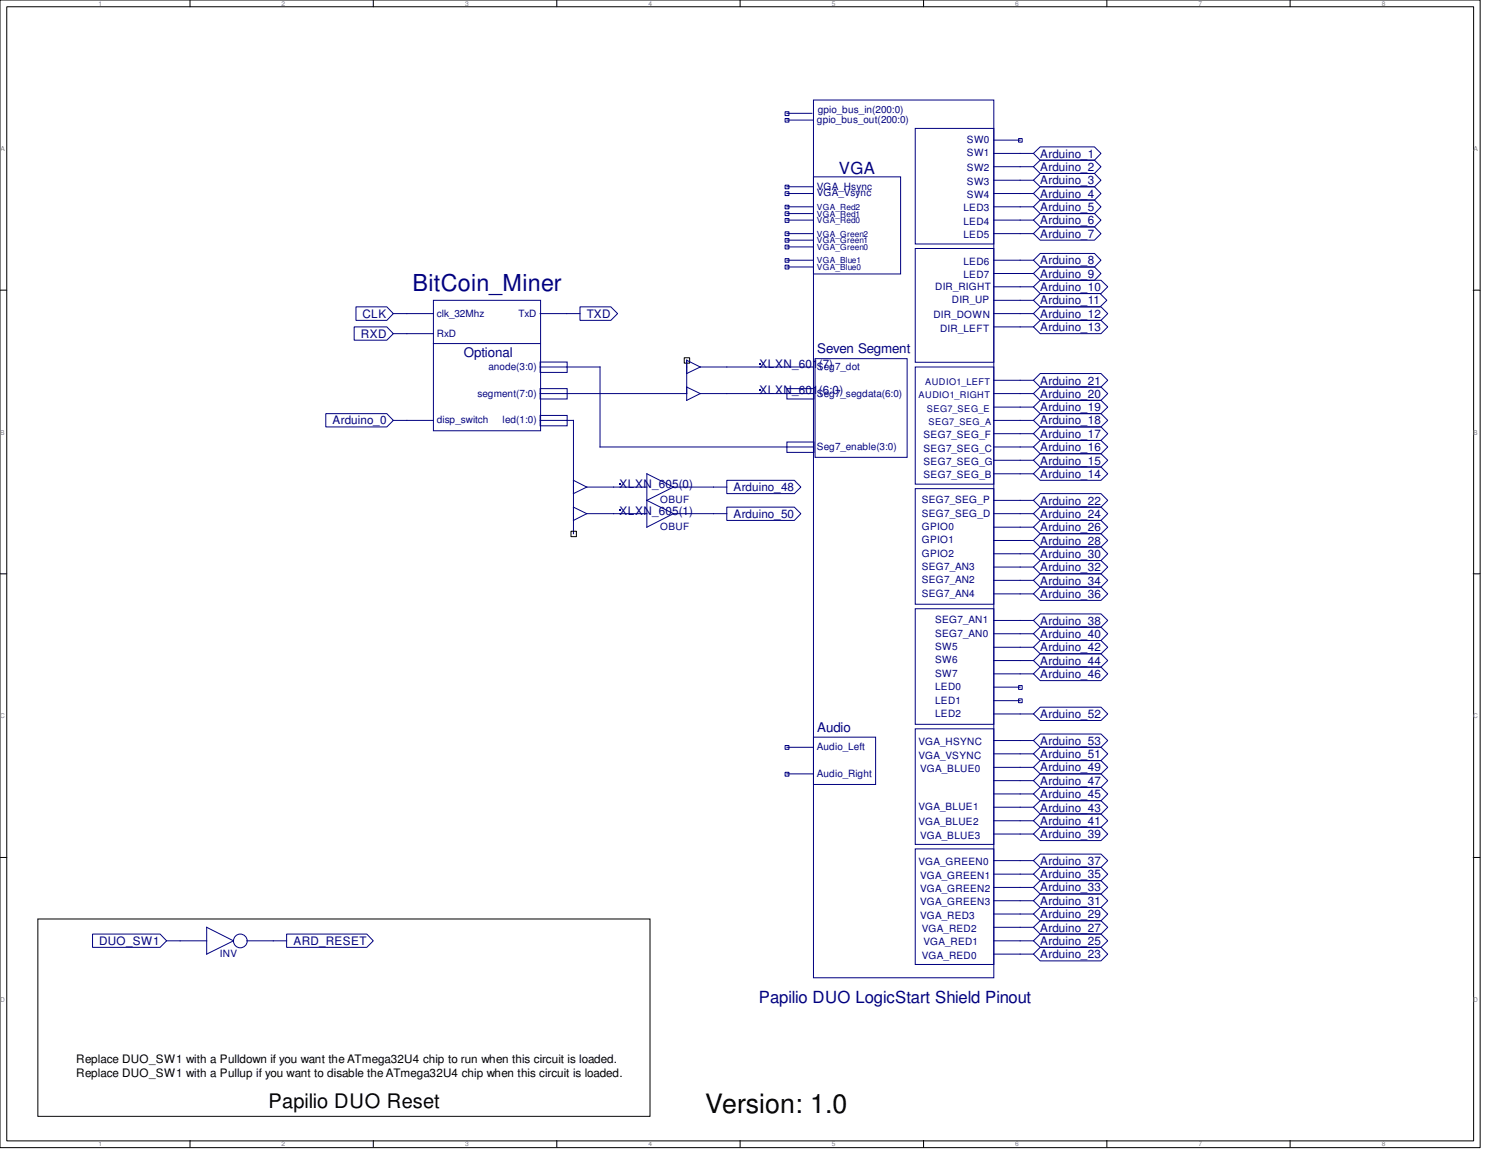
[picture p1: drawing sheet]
<svg xmlns="http://www.w3.org/2000/svg" width="279mm" height="216mm" viewBox="0 0 279 216" stroke-linecap="round" stroke-linejoin="round" font-family="sans-serif">
<defs><g id="words">
<text font-size="5" fill="#010101" x="132.6" y="209.2">Version: 1.0</text>
<text font-size="4.4" fill="#000080" x="77.6" y="54.7">BitCoin_Miner</text>
<text font-size="3.8" fill="#010101" x="50.5" y="208.2">Papilio DUO Reset</text>
<g font-size="3.1" fill="#000080">
<text x="157.7" y="32.7">VGA</text>
<text x="142.7" y="188.5">Papilio DUO LogicStart Shield Pinout</text>
</g>
<g font-size="2.5" fill="#000080">
<text x="87.2" y="67">Optional</text>
<text x="153.7" y="66.4">Seven Segment</text>
<text x="153.7" y="137.5">Audio</text>
</g>
<g font-size="2.2" fill="#000080">
<text x="195.6" y="29.6">Arduino_1</text>
<text x="195.6" y="32.1">Arduino_2</text>
<text x="195.6" y="34.6">Arduino_3</text>
<text x="195.6" y="37.1">Arduino_4</text>
<text x="195.6" y="39.7">Arduino_5</text>
<text x="195.6" y="42.2">Arduino_6</text>
<text x="195.6" y="44.7">Arduino_7</text>
<text x="195.6" y="49.7">Arduino_8</text>
<text x="195.6" y="52.2">Arduino_9</text>
<text x="68.2" y="59.7">CLK</text>
<text x="110.3" y="59.7">TXD</text>
<text x="195.6" y="54.7">Arduino_10</text>
<text x="195.6" y="57.2">Arduino_11</text>
<text x="195.6" y="59.7">Arduino_12</text>
<text x="67.9" y="63.5">RXD</text>
<text x="195.6" y="62.2">Arduino_13</text>
<text x="142.8" y="69.1">XLXN_601(7)</text>
<text x="142.8" y="74.1">XLXN_601(6:0)</text>
<text x="195.6" y="72.3">Arduino_21</text>
<text x="195.6" y="74.8">Arduino_20</text>
<text x="195.6" y="77.3">Arduino_19</text>
<text x="62.5" y="79.8">Arduino_0</text>
<text x="195.6" y="79.8">Arduino_18</text>
<text x="195.6" y="82.3">Arduino_17</text>
<text x="195.6" y="84.8">Arduino_16</text>
<text x="195.6" y="87.3">Arduino_15</text>
<text x="195.6" y="89.8">Arduino_14</text>
<text x="116.5" y="91.7">XLXN_605(0)</text>
<text x="137.9" y="92.3">Arduino_48</text>
<text x="195.6" y="94.8">Arduino_22</text>
<text x="116.5" y="96.7">XLXN_605(1)</text>
<text x="137.9" y="97.3">Arduino_50</text>
<text x="195.6" y="97.3">Arduino_24</text>
<text x="195.6" y="99.8">Arduino_26</text>
<text x="195.6" y="102.3">Arduino_28</text>
<text x="195.6" y="104.9">Arduino_30</text>
<text x="195.6" y="107.4">Arduino_32</text>
<text x="195.6" y="109.9">Arduino_34</text>
<text x="195.6" y="112.4">Arduino_36</text>
<text x="195.6" y="117.4">Arduino_38</text>
<text x="195.6" y="119.9">Arduino_40</text>
<text x="195.6" y="122.4">Arduino_42</text>
<text x="195.6" y="124.9">Arduino_44</text>
<text x="195.6" y="127.4">Arduino_46</text>
<text x="195.6" y="134.9">Arduino_52</text>
<text x="195.6" y="140">Arduino_53</text>
<text x="195.6" y="142.5">Arduino_51</text>
<text x="195.6" y="144.9">Arduino_49</text>
<text x="195.6" y="147.4">Arduino_47</text>
<text x="195.6" y="150">Arduino_45</text>
<text x="195.6" y="152.5">Arduino_43</text>
<text x="195.6" y="155">Arduino_41</text>
<text x="195.6" y="157.5">Arduino_39</text>
<text x="195.6" y="162.5">Arduino_37</text>
<text x="195.6" y="165">Arduino_35</text>
<text x="195.6" y="167.5">Arduino_33</text>
<text x="195.6" y="170.1">Arduino_31</text>
<text x="195.6" y="172.6">Arduino_29</text>
<text x="18.7" y="177.5">DUO_SW1</text>
<text x="55.2" y="177.5">ARD_RESET</text>
<text x="195.6" y="175">Arduino_27</text>
<text x="195.6" y="177.5">Arduino_25</text>
<text x="195.6" y="180">Arduino_23</text>
</g>
<g font-size="2.2" fill="#010101">
<text x="14.4" y="199.8">Replace DUO_SW1 with a Pulldown if you want the ATmega32U4 chip to run when this circuit is loaded.</text>
<text x="14.4" y="202.3">Replace DUO_SW1 with a Pullup if you want to disable the ATmega32U4 chip when this circuit is loaded.</text>
</g>
<g font-size="1.9" fill="#000080">
<text x="153.6" y="23.1">gpio_bus_out(200:0)</text>
<text x="153.8" y="21.3">gpio_bus_in(200:0)</text>
<text x="181.8" y="29.4">SW1</text>
<text x="181.8" y="26.9">SW0</text>
<text x="153.6" y="35.6">VGA_Hsync</text>
<text x="181.8" y="32.2">SW2</text>
<text x="181.8" y="34.7">SW3</text>
<text x="153.6" y="36.9">VGA_Vsync</text>
<text x="181.1" y="39.7">LED3</text>
<text x="181.8" y="37.2">SW4</text>
<text x="181.1" y="42.2">LED4</text>
<text x="181.1" y="44.7">LED5</text>
<text x="181.1" y="49.7">LED6</text>
<text x="181.1" y="52.3">LED7</text>
<text x="82.1" y="59.5">clk_32Mhz</text>
<text x="97.5" y="59.5">TxD</text>
<text x="175.5" y="59.8">DIR_DOWN</text>
<text x="175.9" y="54.4">DIR_RIGHT</text>
<text x="179" y="57">DIR_UP</text>
<text x="82.1" y="63.2">RxD</text>
<text x="176.8" y="62.3">DIR_LEFT</text>
<text x="91.8" y="69.5">anode(3:0)</text>
<text x="153.6" y="69.5">Seg7_dot</text>
<text x="89.8" y="74.5">segment(7:0)</text>
<text x="153.6" y="74.5">Seg7_segdata(6:0)</text>
<text x="82.1" y="79.5">disp_switch</text>
<text x="94.5" y="79.5">led(1:0)</text>
<text x="173.7" y="82.3">SEG7_SEG_F</text>
<text x="153.6" y="84.5">Seg7_enable(3:0)</text>
<text x="173.7" y="84.9">SEG7_SEG_C</text>
<text x="173.7" y="87.4">SEG7_SEG_G</text>
<text x="173.7" y="89.9">SEG7_SEG_B</text>
<text x="124.1" y="94.6">OBUF</text>
<text x="173.3" y="94.6">SEG7_SEG_P</text>
<text x="124.1" y="99.6">OBUF</text>
<text x="173.3" y="99.6">GPIO0</text>
<text x="173.3" y="97.1">SEG7_SEG_D</text>
<text x="173.3" y="107.1">SEG7_AN3</text>
<text x="173.3" y="104.6">GPIO2</text>
<text x="173.3" y="102.1">GPIO1</text>
<text x="173.3" y="112.1">SEG7_AN4</text>
<text x="173.3" y="109.6">SEG7_AN2</text>
<text x="175.9" y="119.6">SEG7_AN0</text>
<text x="175.9" y="117.1">SEG7_AN1</text>
<text x="175.9" y="124.7">SW6</text>
<text x="175.9" y="122.2">SW5</text>
<text x="175.9" y="129.7">LED0</text>
<text x="175.9" y="127.2">SW7</text>
<text x="175.9" y="134.7">LED2</text>
<text x="175.9" y="132.2">LED1</text>
<text x="153.6" y="141">Audio_Left</text>
<text x="172.7" y="140">VGA_HSYNC</text>
<text x="172.7" y="142.5">VGA_VSYNC</text>
<text x="153.6" y="146">Audio_Right</text>
<text x="173" y="145">VGA_BLUE0</text>
<text x="172.7" y="152.2">VGA_BLUE1</text>
<text x="172.7" y="155.1">VGA_BLUE2</text>
<text x="173" y="157.6">VGA_BLUE3</text>
<text x="172.7" y="162.6">VGA_GREEN0</text>
<text x="173" y="165.1">VGA_GREEN1</text>
<text x="173" y="167.6">VGA_GREEN2</text>
<text x="173" y="170.1">VGA_GREEN3</text>
<text x="173" y="172.6">VGA_RED3</text>
<text x="41.4" y="179.8">INV</text>
<text x="173.3" y="175.1">VGA_RED2</text>
<text x="173.7" y="177.6">VGA_RED1</text>
<text x="173.3" y="180.1">VGA_RED0</text>
</g>
<g font-size="1.7" fill="#000080">
<text x="172.7" y="74.8">AUDIO1_RIGHT</text>
<text x="173.9" y="72.3">AUDIO1_LEFT</text>
<text x="174.3" y="77.3">SEG7_SEG_E</text>
<text x="174.6" y="79.8">SEG7_SEG_A</text>
</g>
<g font-size="1.6" fill="#000080">
<text x="153.6" y="39.4">VGA_Red2</text>
<text x="153.6" y="40.7">VGA_Red1</text>
<text x="153.6" y="41.9">VGA_Red0</text>
<text x="153.6" y="44.4">VGA_Green2</text>
<text x="153.6" y="45.7">VGA_Green1</text>
<text x="153.6" y="46.9">VGA_Green0</text>
<text x="153.6" y="49.4">VGA_Blue1</text>
<text x="153.6" y="50.7">VGA_Blue0</text>
</g>
<g font-size="1.3" fill="#808080">
<text x="18.5" y="1.1">1</text>
<text x="53" y="1.1">2</text>
<text x="87.5" y="1.1">3</text>
<text x="121.9" y="1.1">4</text>
<text x="156.4" y="1.1">5</text>
<text x="190.9" y="1.1">6</text>
<text x="225.3" y="1.1">7</text>
<text x="259.8" y="1.1">8</text>
<text x=".1" y="28.4">A</text>
<text x="277.1" y="28.4">A</text>
<text x="0" y="81.7">B</text>
<text x="277" y="81.7">B</text>
<text x="0" y="134.9">C</text>
<text x="277" y="134.9">C</text>
<text x="0" y="188.2">D</text>
<text x="277" y="188.2">D</text>
<text x="18.5" y="215.4">1</text>
<text x="53" y="215.4">2</text>
<text x="87.5" y="215.4">3</text>
<text x="121.9" y="215.4">4</text>
<text x="156.4" y="215.4">5</text>
<text x="190.9" y="215.4">6</text>
<text x="225.3" y="215.4">7</text>
<text x="259.8" y="215.4">8</text>
</g>
</g></defs>
<g fill="none" stroke="#000" stroke-width=".19">
<path d="M0 0h278.3v215.6h-278.3zM1.3 1.3h275.8v213.1h-275.8zM35.7 0v1.3M70.2 0v1.3M104.7 0v1.3M139.1 0v1.3M173.7 0v1.3M208.1 0v1.3M242.6 0v1.3M0 54.5h1.3M277 54.5h1.3M128.7 67.2h1v1h-1z"/>
<path d="M0 107.8h1.3M277 107.8h1.3M0 161.1h1.3M277 161.1h1.3M35.7 214.3v1.3M70.2 214.3v1.3M104.7 214.3v1.3M139.1 214.3v1.3M173.7 214.3v1.3M208.1 214.3v1.3M242.6 214.3v1.3"/>
</g>
<g fill="none" stroke="#000080" stroke-width=".19">
<path d="M153 18.8h33.9v164.9h-33.9zM147.6 22.3h.7v.6h-.7zM147.6 21h.7v.7h-.7zM147.6 38.6h.7v.6h-.7zM147.6 39.8h.7v.7h-.7zM147.6 34.8h.7v.7h-.7zM147.6 36h.7v.7h-.7zM148 36.4h5M148 38.9h5M148 21.3h4.7M148 22.6h5M148 35.1h5"/>
<path d="M153 33.2h16.3v18.3h-16.3zM172.1 24.1h14.8v21.7h-14.8zM186.8 28.8h7.5M186.8 31.3h7.5M186.8 33.9h7.5M186.8 36.4h7.5M186.8 38.9h7.5M186.8 26.3h5M191.5 26h.7v.7h-.7zM76.5 58.9h5M81.5 56.4h20.1v24.5h-20.1zM101.6 58.9h5"/>
<path d="M147.6 41.1h.7v.7h-.7zM147.6 43.6h.7v.7h-.7zM147.6 44.8h.7v.7h-.7zM147.6 46.1h.7v.7h-.7zM147.6 48.6h.7v.7h-.7zM147.6 49.8h.7v.7h-.7zM148 41.4h5M148 43.9h5M148 48.9h5M148 50.2h5M148 46.4h5M148 45.1h5"/>
<path d="M148 40.1h5M172.1 46.7h14.8v21.4h-14.8zM186.8 41.4h7.5M186.8 43.9h7.5M186.8 48.9h7.5M186.8 51.4h7.5M186.8 53.9h7.5M186.8 56.4h7.5M186.8 58.9h7.5M76.5 79h5M76.5 62.7h5M81.5 64.6h20.1"/>
<path d="M101.6 73h5v2h-5zM101.6 78.1h5v1.9h-5zM101.6 68h5v2h-5zM101.6 74h27.5M101.6 79h5M101.6 69h11.2v15h40.2M129.1 67.7v7.5l2.6-1.2M129.1 72.7l2.6 1.3M131.7 74h21.3M148 73h5v2h-5zM148 69h5M153.2 67.4h17.4v18.5h-17.4z"/>
<path d="M172.1 69h14.8v22h-14.8zM186.8 61.4h7.5M186.8 71.5h7.5M186.8 74h7.5M186.8 76.5h7.5M186.8 79h7.5M148 83.1h5v1.9h-5zM172.1 91.8h14.8v21.7h-14.8zM186.8 81.5h7.5M186.8 84h7.5M186.8 86.5h7.5M186.8 89h7.5"/>
<path d="M186.8 94h7.5M186.8 96.5h7.5M186.8 99.1h7.5M172.1 114.4h14.8v21.7h-14.8zM186.8 101.6h7.5M186.8 104.1h7.5M186.8 106.6h7.5M186.8 109.1h7.5M186.8 111.6h7.5M186.8 116.6h7.5M186.8 119.1h7.5M153 138.5h11.6v8.9h-11.6z"/>
<path d="M172.1 136.9h14.8v21.8h-14.8zM186.8 121.6h7.5M186.8 124.1h7.5M186.8 126.6h7.5M186.8 134.2h7.5M186.8 139.1h7.5M186.8 129.1h5M186.8 131.7h5M191.5 128.8h.7v.7h-.7zM191.5 131.3h.7v.7h-.7zM147.6 140.1h.7v.7h-.7zM147.6 145.1h.7v.7h-.7z"/>
<path d="M148 140.4h5M148 145.4h5M172.1 159.5h14.8v21.7h-14.8zM186.8 141.6h7.5M186.8 144.2h7.5M186.8 146.7h7.5M186.8 149.2h7.5M186.8 151.7h7.5M186.8 154.2h7.5M186.8 156.7h7.5M17.4 175.5h12.7l1.2 1.3-1.2 1.2h-12.7zM31.3 176.8h7.6"/>
<path d="M38.9 174.2l5 2.6-5 2.5zM46.4 176.8h7.5M53.9 175.5h15.1l1.2 1.3-1.2 1.2h-15.1zM186.8 176.8h7.5M186.8 161.7h7.5M186.8 164.3h7.5M186.8 166.8h7.5M186.8 169.2h7.5M186.8 171.7h7.5M186.8 174.2h7.5M186.8 179.3h7.5"/>
<circle cx="45.2" cy="176.8" r="1.3"/>
</g>
<path d="M7.1 172.7h115.1v37.1h-115.1z" fill="none" stroke="#010101" stroke-width=".19"/>
<path d="M142.7 73.2h.3v.3h-.3z" fill-rule="evenodd" fill="#000080"/>
<path d="M129.1 67.7l2.6 1.3-2.6 1.2zM131.7 69h16.3" fill="none" stroke="#000080" stroke-width=".19"/>
<path d="M142.7 68.2h.3v.3h-.3z" fill-rule="evenodd" fill="#000080"/>
<g fill="none" stroke="#000080" stroke-width=".19">
<path d="M74 58.9h2.5M106.6 58.9h2.5M74 79h2.5M74 62.7h2.5M106.6 79h1.2v21.3M107.8 95.3l2.5 1.2M110.3 96.5h11.3M110.3 96.5l-2.5 1.3M116.6 91.5h5M126.6 91.5l-5-2.5v10.1l5-2.6M126.6 91.5l-5 2.5 5 2.5M126.6 91.5h10.1"/>
<path d="M126.6 96.5h10.1"/>
</g>
<path d="M107.4 99.8h1v1h-1z" fill="none" stroke="#000" stroke-width=".19"/>
<path d="M116.4 95.8h.2v.3h-.2z" fill-rule="evenodd" fill="#000080"/>
<path d="M107.8 90.3l2.5 1.2-2.5 1.3zM110.3 91.5h6.3" fill="none" stroke="#000080" stroke-width=".19"/>
<path d="M116.4 90.8h.2v.2h-.2z" fill-rule="evenodd" fill="#000080"/>
<g fill="none" stroke="#000080" stroke-width=".19">
<path d="M194.3 28.8l1.3-1.2h10.2l1.2 1.2-1.2 1.3h-10.2zM194.3 31.3l1.3-1.2h10.2l1.2 1.2-1.2 1.3h-10.2zM195.6 32.6h10.2l1.2 1.3-1.2 1.2h-10.2l-1.3-1.2zM195.6 35.1h10.2l1.2 1.3-1.2 1.2h-10.2l-1.3-1.2zM195.6 37.6h10.2l1.2 1.3-1.2 1.2h-10.2l-1.3-1.2zM66.9 57.7h5.8l1.3 1.2-1.3 1.3h-5.8zM109.1 57.7h5.8l1.2 1.2-1.2 1.3h-5.8zM194.3 41.4l1.3-1.3h10.2l1.2 1.3-1.2 1.2h-10.2zM194.3 51.4l1.3-1.2h10.2l1.2 1.2-1.2 1.3h-10.2zM194.3 53.9l1.3-1.2h11.4l1.3 1.2-1.3 1.3h-11.4zM195.6 42.6h10.2l1.2 1.3-1.2 1.2h-10.2l-1.3-1.2zM195.6 47.6h10.2l1.2 1.3-1.2 1.3h-10.2l-1.3-1.3z"/>
<path d="M195.6 55.2h11.2l1.3 1.2-1.3 1.3h-11.2l-1.3-1.3zM195.6 57.7h11.4l1.3 1.2-1.3 1.3h-11.4l-1.3-1.3zM61.3 77.7h11.4l1.3 1.3-1.3 1.2h-11.4zM66.6 61.4h6.1l1.3 1.3-1.3 1.2h-6.1zM194.3 61.4l1.3-1.2h11.4l1.3 1.2-1.3 1.3h-11.4zM194.3 74l1.3-1.3h11.4l1.3 1.3-1.3 1.2h-11.4zM195.6 70.2h11.4l1.3 1.3-1.3 1.2h-11.4l-1.3-1.2zM195.6 75.2h11.4l1.3 1.3-1.3 1.2h-11.4l-1.3-1.2zM195.6 77.7h11.4l1.3 1.3-1.3 1.2h-11.4l-1.3-1.2zM136.7 90.3h12.7l1.2 1.2-1.2 1.3h-12.7zM136.7 95.3h12.7l1.2 1.2-1.2 1.3h-12.7zM194.3 84l1.3-1.2h11.4l1.3 1.2-1.3 1.3h-11.4z"/>
<path d="M194.3 86.5l1.3-1.2h11.4l1.3 1.2-1.3 1.3h-11.4zM194.3 96.5l1.3-1.2h11.4l1.3 1.2-1.3 1.3h-11.4zM195.6 80.2h11.4l1.3 1.3-1.3 1.3h-11.4l-1.3-1.3zM195.6 87.8h11.4l1.3 1.2-1.3 1.3h-11.4l-1.3-1.3zM195.6 92.8h11.4l1.3 1.2-1.3 1.3h-11.4l-1.3-1.3zM195.6 97.8h11.4l1.3 1.3-1.3 1.2h-11.4l-1.3-1.2zM194.3 106.6l1.3-1.3h11.4l1.3 1.3-1.3 1.2h-11.4zM194.3 109.1l1.3-1.3h11.4l1.3 1.3-1.3 1.2h-11.4zM194.3 116.6l1.3-1.2h11.4l1.3 1.2-1.3 1.3h-11.4zM194.3 119.1l1.3-1.2h11.4l1.3 1.2-1.3 1.3h-11.4zM195.6 100.3h11.4l1.3 1.3-1.3 1.2h-11.4l-1.3-1.2zM195.6 102.8h11.4l1.3 1.3-1.3 1.2h-11.4l-1.3-1.2z"/>
<path d="M195.6 110.3h11.4l1.3 1.3-1.3 1.2h-11.4l-1.3-1.2zM194.3 139.1l1.3-1.2h11.4l1.3 1.2-1.3 1.3h-11.4zM195.6 120.4h11.4l1.3 1.2-1.3 1.3h-11.4l-1.3-1.3zM195.6 122.9h11.4l1.3 1.2-1.3 1.2h-11.4l-1.3-1.2zM195.6 125.3h11.4l1.3 1.3-1.3 1.3h-11.4l-1.3-1.3zM195.6 132.9h11.4l1.3 1.3-1.3 1.2h-11.4l-1.3-1.2zM194.3 141.6l1.3-1.2h11.4l1.3 1.2-1.3 1.3h-11.4zM194.3 149.2l1.3-1.2h11.4l1.3 1.2-1.3 1.3h-11.4zM194.3 151.7l1.3-1.2h11.4l1.3 1.2-1.3 1.3h-11.4zM195.6 142.9h11.4l1.3 1.3-1.3 1.2h-11.4l-1.3-1.2zM195.6 145.4h11.4l1.3 1.3-1.3 1.3h-11.4l-1.3-1.3zM195.6 153h11.4l1.3 1.2-1.3 1.2h-11.4l-1.3-1.2z"/>
<path d="M195.6 155.4h11.4l1.3 1.3-1.3 1.2h-11.4l-1.3-1.2zM194.3 161.7l1.3-1.2h11.4l1.3 1.2-1.3 1.3h-11.4zM194.3 171.7l1.3-1.2h11.4l1.3 1.2-1.3 1.3h-11.4zM194.3 174.2l1.3-1.2h11.4l1.3 1.2-1.3 1.3h-11.4zM195.6 163h11.4l1.3 1.3-1.3 1.2h-11.4l-1.3-1.2zM195.6 165.5h11.4l1.3 1.3-1.3 1.2h-11.4l-1.3-1.2zM195.6 168h11.4l1.3 1.2-1.3 1.3h-11.4l-1.3-1.3zM195.6 175.5h11.4l1.3 1.3-1.3 1.2h-11.4l-1.3-1.2zM195.6 178h11.4l1.3 1.3-1.3 1.3h-11.4l-1.3-1.3z"/>
</g>
<use href="#words"/>
</svg>
